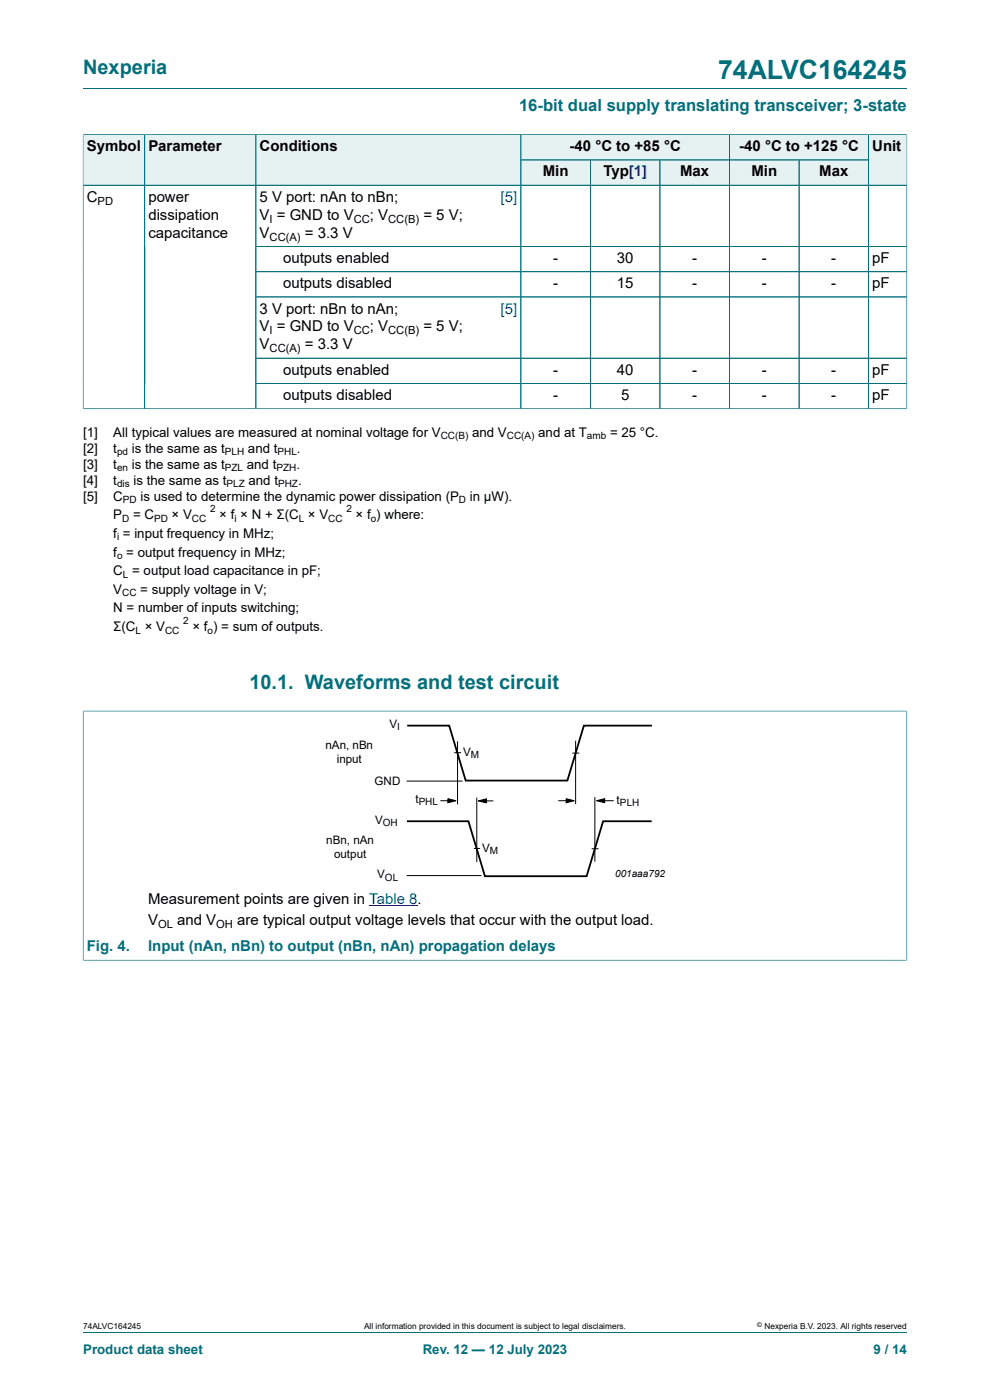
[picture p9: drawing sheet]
<svg xmlns="http://www.w3.org/2000/svg" width="210mm" height="297mm" viewBox="0 0 210 297" stroke-linecap="round" stroke-linejoin="round" font-family="sans-serif">
<defs><g id="words">
<text font-size="5.6" fill="#036f7b" x="152.3" y="16.8">74ALVC164245</text>
<g font-size="4.2" fill="#036f7b">
<text x="17.6" y="15.6">Nexperia</text>
<text x="52.9" y="146.2">10.1. Waveforms and test circuit</text>
</g>
<text font-size="3.5" fill="#036f7b" x="110.1" y="23.7">16-bit dual supply translating transceiver; 3-state</text>
<g font-size="3.2">
<text x="18.4" y="32.1">Symbol</text>
<text x="31.5" y="32.1">Parameter</text>
<text x="55.1" y="32.1">Conditions</text>
<text x="120.8" y="32.1">-40 °C to +85 °C</text>
<text x="156.8" y="32.1">-40 °C to +125 °C</text>
<text x="185" y="32.1">Unit</text>
<text x="115.1" y="37.4">Min</text>
<text x="128" y="37.4">Typ[1]</text>
<text x="144.3" y="37.4">Max</text>
<text x="159.4" y="37.4">Min</text>
<text x="173.8" y="37.4">Max</text>
<text x="18.4" y="42.8">C</text>
<text x="31.5" y="42.8">power</text>
<text x="31.5" y="46.6">dissipation</text>
<text x="55.1" y="42.8">5 V port: nAn to nBn;</text>
<text x="55.1" y="46.6">V = GND to V</text>
<text x="78.5" y="46.6">; V</text>
<text x="89.8" y="46.6">= 5 V;</text>
<text x="31.5" y="50.4">capacitance</text>
<text x="55.1" y="50.4">V</text>
<text x="64.7" y="50.4">= 3.3 V</text>
<text x="60.1" y="55.8">outputs enabled</text>
<text x="117.3" y="55.8">-</text>
<text x="130.9" y="55.8">30</text>
<text x="146.8" y="55.8">-</text>
<text x="161.6" y="55.8">-</text>
<text x="176.3" y="55.8">-</text>
<text x="185" y="55.8">pF</text>
<text x="60.1" y="61.1">outputs disabled</text>
<text x="117.3" y="61.1">-</text>
<text x="130.9" y="61.1">15</text>
<text x="146.8" y="61.1">-</text>
<text x="161.6" y="61.1">-</text>
<text x="176.3" y="61.1">-</text>
<text x="185" y="61.1">pF</text>
<text x="55.1" y="66.5">3 V port: nBn to nAn;</text>
<text x="55.1" y="70.3">V = GND to V</text>
<text x="78.5" y="70.3">; V</text>
<text x="89.8" y="70.3">= 5 V;</text>
<text x="55.1" y="74.1">V</text>
<text x="64.7" y="74.1">= 3.3 V</text>
<text x="60.1" y="79.5">outputs enabled</text>
<text x="117.3" y="79.5">-</text>
<text x="130.9" y="79.5">40</text>
<text x="146.8" y="79.5">-</text>
<text x="161.6" y="79.5">-</text>
<text x="176.3" y="79.5">-</text>
<text x="185" y="79.5">pF</text>
<text x="60.1" y="84.9">outputs disabled</text>
<text x="117.3" y="84.9">-</text>
<text x="131.7" y="84.9">5</text>
<text x="146.8" y="84.9">-</text>
<text x="161.6" y="84.9">-</text>
<text x="176.3" y="84.9">-</text>
<text x="185" y="84.9">pF</text>
<text x="31.4" y="191.8">Measurement points are given in Table 8.</text>
<text x="31.4" y="196.3">V</text>
<text x="37.6" y="196.3">and V</text>
<text x="50.3" y="196.3">are typical output voltage levels that occur with the output load.</text>
</g>
<g font-size="3.2" fill="#00f">
<text x="106.2" y="42.8">[5]</text>
<text x="106.2" y="66.5">[5]</text>
</g>
<g font-size="3.2" fill="#036f7b">
<text x="18.4" y="201.8">Fig. 4.</text>
<text x="31.4" y="201.8">Input (nAn, nBn) to output (nBn, nAn) propagation delays</text>
</g>
<g font-size="2.8">
<text x="17.6" y="92.7">[1]</text>
<text x="24" y="92.7">All typical values are measured at nominal voltage for V</text>
<text x="100.1" y="92.7">and V</text>
<text x="114.2" y="92.7">and at T</text>
<text x="129.4" y="92.7">= 25 °C.</text>
<text x="17.6" y="96.1">[2]</text>
<text x="17.6" y="99.4">[3]</text>
<text x="24" y="96.1">t</text>
<text x="24" y="99.4">t</text>
<text x="28" y="96.1">is the same as t</text>
<text x="28" y="99.4">is the same as t</text>
<text x="52.4" y="99.4">and t</text>
<text x="52.6" y="96.1">and t</text>
<text x="62.9" y="99.4">.</text>
<text x="63" y="96.1">.</text>
<text x="17.6" y="102.8">[4]</text>
<text x="17.6" y="106.2">[5]</text>
<text x="24" y="102.8">t</text>
<text x="24" y="106.2">C</text>
<text x="28.3" y="102.8">is the same as t</text>
<text x="29.8" y="106.2">is used to determine the dynamic power dissipation (P</text>
<text x="52.7" y="102.8">and t</text>
<text x="63.2" y="102.8">.</text>
<text x="99.7" y="106.2">in μW).</text>
<text x="24" y="110.2">P</text>
<text x="28.2" y="110.2">= C</text>
<text x="36.4" y="110.2">× V</text>
<text x="46.5" y="110.2">× f × N + Σ(C × V</text>
<text x="75.4" y="110.2">× f ) where:</text>
<text x="24" y="114.1">f = input frequency in MHz;</text>
<text x="24" y="118.1">f = output frequency in MHz;</text>
<text x="24" y="122">C = output load capacitance in pF;</text>
<text x="24" y="126">V</text>
<text x="29.8" y="126">= supply voltage in V;</text>
<text x="24" y="129.9">N = number of inputs switching;</text>
<text x="24" y="133.9">Σ(C × V</text>
<text x="40.8" y="133.9">× f ) = sum of outputs.</text>
</g>
<g font-size="2.8" fill="#036f7b">
<text x="17.6" y="287.2">Product data sheet</text>
<text x="89.7" y="287.2">Rev. 12 — 12 July 2023</text>
<text x="185.3" y="287.2">9 / 14</text>
</g>
<g font-size="2.5">
<text x="82.6" y="154.4">V</text>
<text x="69" y="158.9">nAn, nBn</text>
<text x="71.4" y="161.9">input</text>
<text x="98.2" y="160.3">V</text>
<text x="79.4" y="166.4">GND</text>
<text x="88.1" y="170.2">t</text>
<text x="130.8" y="170.5">t</text>
<text x="69.2" y="179.1">nBn, nAn</text>
<text x="79.6" y="174.8">V</text>
<text x="70.9" y="182.1">output</text>
<text x="102.3" y="180.7">V</text>
<text x="80" y="186.3">V</text>
</g>
<g font-size="2.4">
<text x="20.7" y="43.4">PD</text>
<text x="57.2" y="47.2">I</text>
<text x="75" y="47.2">CC</text>
<text x="82.3" y="47.2">CC(B)</text>
<text x="57.2" y="51">CC(A)</text>
<text x="57.2" y="70.9">I</text>
<text x="75" y="70.9">CC</text>
<text x="82.3" y="70.9">CC(B)</text>
<text x="57.2" y="74.7">CC(A)</text>
<text x="33.5" y="196.9">OL</text>
<text x="45.9" y="196.9">OH</text>
</g>
<g font-size="2.1">
<text x="93.5" y="93.2">CC(B)</text>
<text x="107.5" y="93.2">CC(A)</text>
<text x="124.5" y="93.2">amb</text>
<text x="24.8" y="96.6">pd</text>
<text x="24.8" y="100">en</text>
<text x="47.7" y="96.6">PLH</text>
<text x="47.7" y="100">PZL</text>
<text x="58.6" y="100">PZH</text>
<text x="58.9" y="96.6">PHL</text>
<text x="24.8" y="103.4">dis</text>
<text x="26.1" y="106.8">PD</text>
<text x="48.1" y="103.4">PLZ</text>
<text x="59" y="103.4">PHZ</text>
<text x="97.4" y="106.8">D</text>
<text x="25.9" y="110.7">D</text>
<text x="32.7" y="110.7">PD</text>
<text x="40.7" y="110.7">CC</text>
<text x="44.6" y="108.7">2</text>
<text x="49.7" y="110.7">i</text>
<text x="63.4" y="110.7">L</text>
<text x="69.6" y="110.7">CC</text>
<text x="73.5" y="108.7">2</text>
<text x="78.6" y="110.7">o</text>
<text x="24.8" y="114.7">i</text>
<text x="24.8" y="118.6">o</text>
<text x="26.1" y="122.6">L</text>
<text x="25.9" y="126.5">CC</text>
<text x="28.8" y="134.4">L</text>
<text x="35" y="134.4">CC</text>
<text x="38.9" y="132.4">2</text>
<text x="44" y="134.4">o</text>
<text x="84.3" y="154.9">I</text>
<text x="99.9" y="160.8">M</text>
<text x="88.8" y="170.8">PHL</text>
<text x="131.5" y="171">PLH</text>
<text x="81.2" y="175.3">OH</text>
<text x="103.9" y="181.2">M</text>
<text x="81.6" y="186.8">OL</text>
<text x="130.5" y="186.1">001aaa792</text>
</g>
<g font-size="1.8">
<text x="17.6" y="282">74ALVC164245</text>
<text x="77.2" y="282">All information provided in this document is subject to legal disclaimers.</text>
<text x="162.2" y="282">Nexperia B.V. 2023. All rights reserved</text>
</g>
<text font-size="1.4" x="160.6" y="281.6">©</text>
</g></defs>
<path d="M17.6 18.8h174.8M110.5 28.6h44.2v5.3h-44.2z" fill="none" stroke="#036f7b" stroke-width=".21"/>
<path d="M110.6 28.6h44.1v5.3h-44.1z" fill="#e6f1f2"/>
<path d="M154.7 28.6h29.5v5.3h-29.5z" fill="none" stroke="#036f7b" stroke-width=".21"/>
<path d="M154.8 28.6h29.4v5.3h-29.4z" fill="#e6f1f2"/>
<path d="M17.6 28.5v10.8h13.1v-10.7h-13.1" fill="none" stroke="#036f7b" stroke-width=".21"/>
<path d="M17.7 28.6h12.9v10.6h-12.9z" fill="#e6f1f2"/>
<path d="M30.7 28.6h23.6v10.7h-23.6z" fill="none" stroke="#036f7b" stroke-width=".21"/>
<path d="M30.8 28.6h23.4v10.6h-23.4z" fill="#e6f1f2"/>
<path d="M105.9 28.6h-51.6v10.7h51.6" fill="none" stroke="#036f7b" stroke-width=".21"/>
<path d="M54.4 28.6h51.5v10.6h-51.5z" fill="#e6f1f2"/>
<path d="M105.9 28.6h4.6v10.7h-4.6" fill="none" stroke="#036f7b" stroke-width=".21"/>
<g fill="#e6f1f2">
<path d="M105.9 28.6h4.5v10.6h-4.5z"/>
<path d="M110.6 34h14.6v5.2h-14.6z"/>
</g>
<path d="M110.5 33.9h14.7v5.4h-14.7z" fill="none" stroke="#036f7b" stroke-width=".21"/>
<path d="M125.3 34h14.6v5.2h-14.6z" fill="#e6f1f2"/>
<path d="M125.2 33.9h14.8v5.4h-14.8z" fill="none" stroke="#036f7b" stroke-width=".21"/>
<path d="M140.1 34h14.6v5.2h-14.6z" fill="#e6f1f2"/>
<path d="M140 33.9h14.7v5.4h-14.7z" fill="none" stroke="#036f7b" stroke-width=".21"/>
<path d="M154.8 34h14.6v5.2h-14.6z" fill="#e6f1f2"/>
<path d="M154.7 33.9h14.8v5.4h-14.8z" fill="none" stroke="#036f7b" stroke-width=".21"/>
<path d="M169.6 34h14.6v5.2h-14.6z" fill="#e6f1f2"/>
<path d="M192.4 28.5v10.8h-22.9v-5.4h14.7M192.4 28.6h-8.2v10.7" fill="none" stroke="#036f7b" stroke-width=".21"/>
<path d="M184.3 28.6h8v10.6h-8z" fill="#e6f1f2"/>
<g fill="none" stroke="#036f7b" stroke-width=".21">
<path d="M17.6 39.3h174.8M17.6 28.6v58.2M17.7 28.6h174.6M30.7 28.6v58.1M54.3 28.6v58.1M110.5 28.6v58.1M110.6 33.9h73.6M125.2 34v52.7M140 34v52.7M154.7 28.6v58.1M169.5 34v52.7M184.2 28.6v58.1"/>
<path d="M192.4 28.6v58.2M54.3 52.3h138.1M54.3 57.6h138.1M54.3 63h138.1M54.3 76h138.1M54.3 81.4h138.1M192.4 86.7h-174.8M17.6 150.8h174.8M17.6 150.8v53M192.4 150.8v53M17.6 203.7h174.8M17.6 282.6h174.8"/>
</g>
<path d="M86.4 153.9h8.9l3.5 11.7h21.6l3.5-11.7h14.4M86.3 174.2h13.1l3.5 11.7h21.5l3.5-11.7h10.3" fill="none" stroke="#000" stroke-width=".38"/>
<g fill="none" stroke="#000" stroke-width=".21">
<path d="M96.4 159.7h1.4M97.1 157.3v13.3M121.4 159.8h1.5M122.1 157.1v13.5M86.3 165.7h11.8M93.4 169.9h2.5M95 169.4l1.7 .5-1.7 .4zM100.5 180h1.3M101.1 169.2v13.7M101.5 169.9l1.7-.4v.8zM102.1 169.9h2.5M118.4 169.9h2.7"/>
<path d="M120.1 169.4l1.7 .5-1.7 .4zM126.2 169.1v13.7M126.5 169.9l1.8-.5v.9zM127.2 169.9h3M86.3 185.7h15.8M125.5 180.1h1.5"/>
</g>
<path d="M95 169.4l1.7 .5-1.7 .4zM101.5 169.9l1.7-.4v.8zM120.1 169.4l1.7 .5-1.7 .4zM126.5 169.9l1.8-.5v.9z" fill="#000"/>
<path d="M78.3 192.1h10.3" fill="none" stroke="#00f" stroke-width=".21"/>
<use href="#words"/>
</svg>
